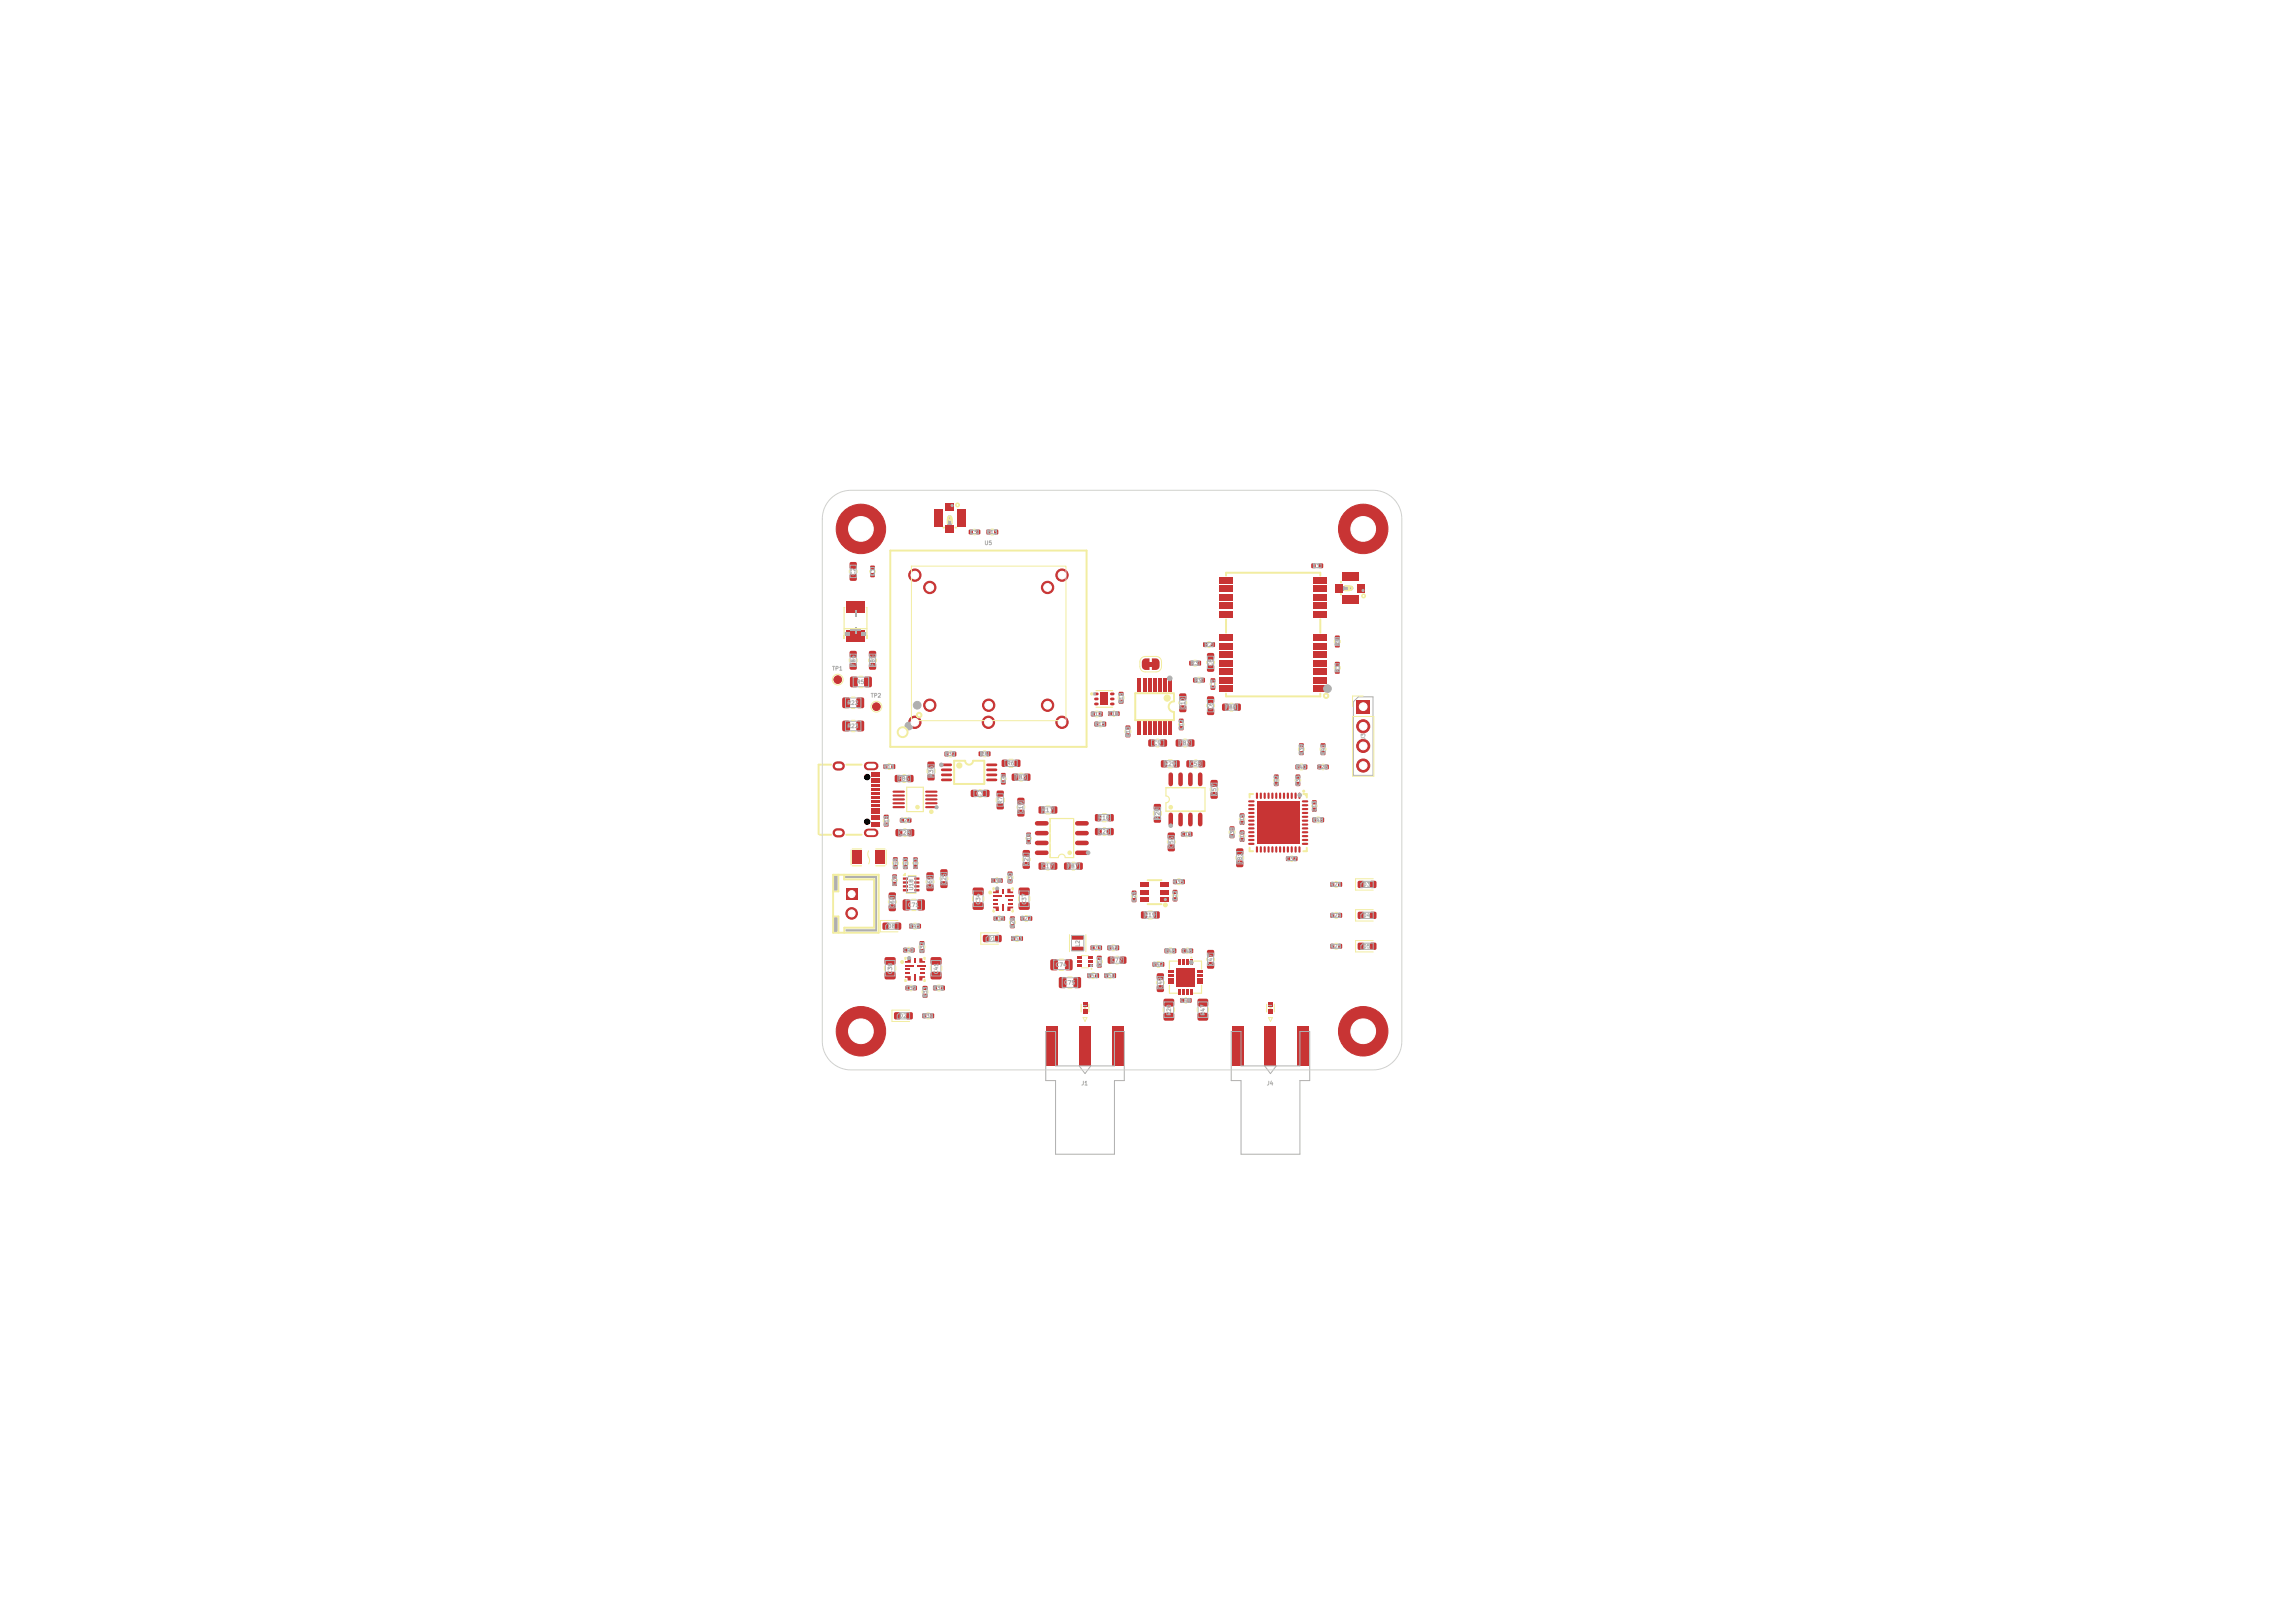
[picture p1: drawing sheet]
<svg xmlns="http://www.w3.org/2000/svg" width="297mm" height="210mm" viewBox="0 0 297 210" stroke-linecap="round" stroke-linejoin="round" font-family="sans-serif">
<defs><g id="words">
<g font-size=".5" fill="#afafaf">
<text x="125.5" y="69.2">C5</text>
<text x="127.3" y="70.6">U5</text>
<text x="127.6" y="69.2">R13</text>
<text x="110.8" y="74.5" transform="rotate(-90 110.8 74.5)">C2</text>
<text x="113.3" y="74.5" transform="rotate(-90 113.3 74.5)">C1</text>
<text x="169.9" y="73.6">L1</text>
<text x="155.9" y="83.8">R2</text>
<text x="173.4" y="83.6" transform="rotate(-90 173.4 83.6)">R8</text>
<text x="107.6" y="86.9">TP1</text>
<text x="110.8" y="86.2" transform="rotate(-90 110.8 86.2)">FB4</text>
<text x="110.8" y="88.6">R5</text>
<text x="113.3" y="86.2" transform="rotate(-90 113.3 86.2)">FB5</text>
<text x="154.1" y="86.2">R3</text>
<text x="154.6" y="88.4">R9</text>
<text x="157" y="86.3" transform="rotate(-90 157 86.3)">C8</text>
<text x="157.3" y="89.1" transform="rotate(-90 157.3 89.1)">C7</text>
<text x="173.4" y="87" transform="rotate(-90 173.4 87)">R1</text>
<text x="109.6" y="91.3">R22</text>
<text x="109.6" y="94.3">R23</text>
<text x="112.6" y="90.4">TP2</text>
<text x="141.1" y="92.8">R12</text>
<text x="141.6" y="94.1">R15</text>
<text x="143.3" y="92.7">C16</text>
<text x="145.5" y="91.1" transform="rotate(-90 145.5 91.1)">R16</text>
<text x="146.3" y="95.5" transform="rotate(-90 146.3 95.5)">R10</text>
<text x="153.2" y="94.6" transform="rotate(-90 153.2 94.6)">C12</text>
<text x="153.4" y="91.8" transform="rotate(-90 153.4 91.8)">C10</text>
<text x="157" y="91.9" transform="rotate(-90 157 91.9)">C6</text>
<text x="158.6" y="91.9">FB8</text>
<text x="176.8" y="95.8" transform="rotate(-90 176.8 95.8)">J3</text>
<text x="114.3" y="99.6">R11</text>
<text x="116.2" y="101.1">FB6</text>
<text x="120.9" y="100.6" transform="rotate(-90 120.9 100.6)">R36</text>
<text x="122.2" y="97.9">R37</text>
<text x="126.8" y="97.9">R4</text>
<text x="130.2" y="101.4" transform="rotate(-90 130.2 101.4)">C4</text>
<text x="130.3" y="99.1">R6</text>
<text x="131.3" y="100.9">FB3</text>
<text x="149.2" y="96.5">C9</text>
<text x="150.6" y="99.2">R29</text>
<text x="152.6" y="96.5">FB2</text>
<text x="153.9" y="99.2">C58</text>
<text x="165.5" y="101.8" transform="rotate(-90 165.5 101.8)">C42</text>
<text x="167.6" y="99.6">R40</text>
<text x="168.3" y="101.8" transform="rotate(-90 168.3 101.8)">C33</text>
<text x="168.8" y="97.8" transform="rotate(-90 168.8 97.8)">R39</text>
<text x="170.4" y="99.6">C26</text>
<text x="171.6" y="97.8" transform="rotate(-90 171.6 97.8)">R41</text>
<text x="115.1" y="107" transform="rotate(-90 115.1 107)">R14</text>
<text x="116.4" y="106.5">C27</text>
<text x="126.3" y="103">C3</text>
<text x="129.8" y="104.1" transform="rotate(-90 129.8 104.1)">R7</text>
<text x="132.5" y="105.3" transform="rotate(-90 132.5 105.3)">C19</text>
<text x="134.8" y="105.2">R17</text>
<text x="142.1" y="106.2">R18</text>
<text x="142.1" y="108">C20</text>
<text x="150.2" y="106.1" transform="rotate(-90 150.2 106.1)">R28</text>
<text x="157.5" y="103" transform="rotate(-90 157.5 103)">C57</text>
<text x="161.1" y="106.8" transform="rotate(-90 161.1 106.8)">C15</text>
<text x="169.8" y="106.5">R48</text>
<text x="170.5" y="105.1" transform="rotate(-90 170.5 105.1)">C13</text>
<text x="116.3" y="112.5" transform="rotate(-90 116.3 112.5)">R44</text>
<text x="116.3" y="108.1">C28</text>
<text x="117.6" y="112.5" transform="rotate(-90 117.6 112.5)">R43</text>
<text x="118.9" y="112.5" transform="rotate(-90 118.9 112.5)">C43</text>
<text x="133.2" y="112" transform="rotate(-90 133.2 112)">C21</text>
<text x="133.5" y="109.3" transform="rotate(-90 133.5 109.3)">C18</text>
<text x="134.8" y="112.5">C17</text>
<text x="138.1" y="112.5">FB7</text>
<text x="152" y="109.8" transform="rotate(-90 152 109.8)">C56</text>
<text x="152.8" y="108.3">C11</text>
<text x="159.8" y="108.5" transform="rotate(-90 159.8 108.5)">R38</text>
<text x="160.8" y="111.8" transform="rotate(-90 160.8 111.8)">FB1</text>
<text x="161.1" y="109" transform="rotate(-90 161.1 109)">C14</text>
<text x="166.3" y="111.5">C32</text>
<text x="115.9" y="117.5" transform="rotate(-90 115.9 117.5)">C68</text>
<text x="116.2" y="114.7" transform="rotate(-90 116.2 114.7)">C70</text>
<text x="117.4" y="117.5">C71</text>
<text x="118.3" y="115.3" transform="rotate(-90 118.3 115.3)">U18</text>
<text x="120.7" y="114.9" transform="rotate(-90 120.7 114.9)">C69</text>
<text x="122.5" y="114.5" transform="rotate(-90 122.5 114.5)">C25</text>
<text x="127" y="117.1" transform="rotate(-90 127 117.1)">C34</text>
<text x="128.2" y="114.3">C36</text>
<text x="128.5" y="119.2">C35</text>
<text x="131.1" y="114.4" transform="rotate(-90 131.1 114.4)">R30</text>
<text x="132" y="119.2">R27</text>
<text x="132.9" y="117.1" transform="rotate(-90 132.9 117.1)">C37</text>
<text x="147.1" y="116.8" transform="rotate(-90 147.1 116.8)">C24</text>
<text x="148" y="118.8">R19</text>
<text x="151.7" y="114.5">R35</text>
<text x="152.4" y="116.7" transform="rotate(-90 152.4 116.7)">C22</text>
<text x="172.1" y="114.8">R21</text>
<text x="172.1" y="118.8">R24</text>
<text x="176.3" y="118.8">D4</text>
<text x="176.3" y="114.8">D3</text>
<text x="114.8" y="120.2">D8</text>
<text x="116.8" y="123.3">C40</text>
<text x="117.6" y="120.2">R45</text>
<text x="119.7" y="123.4" transform="rotate(-90 119.7 123.4)">R32</text>
<text x="127.8" y="121.8">D1</text>
<text x="130.8" y="121.8">R53</text>
<text x="131.4" y="120.2" transform="rotate(-90 131.4 120.2)">R26</text>
<text x="136.5" y="125.2">C74</text>
<text x="139.8" y="122.6" transform="rotate(-90 139.8 122.6)">L2</text>
<text x="141" y="123">C73</text>
<text x="142.6" y="125.3" transform="rotate(-90 142.6 125.3)">R52</text>
<text x="143.2" y="123">R49</text>
<text x="143.7" y="124.6">C72</text>
<text x="149.1" y="125.2">R42</text>
<text x="150.6" y="123.4">R46</text>
<text x="152.8" y="123.4">C46</text>
<text x="157" y="125" transform="rotate(-90 157 125)">C47</text>
<text x="172.1" y="122.8">R25</text>
<text x="176.3" y="122.8">D5</text>
<text x="115.6" y="126.1" transform="rotate(-90 115.6 126.1)">C38</text>
<text x="116.3" y="131.8">D2</text>
<text x="117.1" y="128.2">C39</text>
<text x="119.3" y="131.8">R34</text>
<text x="120.1" y="129.2" transform="rotate(-90 120.1 129.2)">R33</text>
<text x="120.7" y="128.2">R31</text>
<text x="121.5" y="126.1" transform="rotate(-90 121.5 126.1)">C41</text>
<text x="137.6" y="127.5">C75</text>
<text x="140.6" y="126.6">R51</text>
<text x="142.8" y="126.6">R50</text>
<text x="150.5" y="128" transform="rotate(-90 150.5 128)">C49</text>
<text x="151.6" y="131.5" transform="rotate(-90 151.6 131.5)">R20</text>
<text x="152.6" y="129.8">C48</text>
<text x="156" y="131.5" transform="rotate(-90 156 131.5)">R47</text>
<text x="139.9" y="140.6">J1</text>
<text x="163.9" y="140.6">J4</text>
</g>
</g></defs>
<g fill="#c83434">
<path d="M148.7 85.6h.5v.6h-.5z"/>
<path d="M130.4 113.8h.6v.5h-.6z"/>
<path d="M130.4 112.8h.6v.5h-.6z"/>
<path d="M170 88.7h1.8v.8h-1.8z"/>
<path d="M170 87.6h1.8v.8h-1.8z"/>
<path d="M170 86.5h1.8v.8h-1.8z"/>
<path d="M170 85.4h1.8v.8h-1.8z"/>
<path d="M170 84.3h1.8v.8h-1.8z"/>
<path d="M170 83.2h1.8v.8h-1.8z"/>
<path d="M170 82.1h1.8v.8h-1.8z"/>
<path d="M170 79.1h1.8v.8h-1.8z"/>
<path d="M170 78h1.8v.8h-1.8z"/>
<path d="M170 76.9h1.8v.8h-1.8z"/>
<path d="M170 75.8h1.8v.8h-1.8z"/>
<path d="M170 74.7h1.8v.8h-1.8z"/>
<path d="M157.8 74.7h1.8v.8h-1.8z"/>
<path d="M157.8 75.8h1.8v.8h-1.8z"/>
<path d="M157.8 76.9h1.8v.8h-1.8z"/>
<path d="M157.8 78h1.8v.8h-1.8z"/>
<path d="M157.8 79.1h1.8v.8h-1.8z"/>
<path d="M157.8 82.1h1.8v.8h-1.8z"/>
<path d="M157.8 83.2h1.8v.8h-1.8z"/>
<path d="M157.8 84.3h1.8v.8h-1.8z"/>
<path d="M157.8 85.4h1.8v.8h-1.8z"/>
<path d="M157.8 86.5h1.8v.8h-1.8z"/>
<path d="M157.8 87.6h1.8v.8h-1.8z"/>
<path d="M157.8 88.7h1.8v.8h-1.8z"/>
<path d="M170.7 72.9h.5v.6h-.5z"/>
<path d="M169.7 72.9h.5v.6h-.5z"/>
<path d="M152.6 94h.5v.5h-.5z"/>
<path d="M152.6 93h.5v.5h-.5z"/>
<path d="M149.4 105.7h.8v.7h-.8z"/>
<path d="M149.4 104.1h.8v.7h-.8z"/>
<path d="M117.5 124h.4v.6h-.8v-.2h.4z"/>
<path d="M117.1 124.8h1.1v.3h-1.1z"/>
<path d="M117.1 125.3h.6v.3h-.6z"/>
<path d="M117.1 125.8h.6v.3h-.6z"/>
<path d="M117.1 126.3h.8v.6h-.4v-.4h-.4z"/>
<path d="M118.3 126.1h.2v.8h-.2z"/>
<path d="M119 126.3h.7v.2h-.3v.4h-.4z"/>
<path d="M119.1 125.8h.6v.3h-.6z"/>
<path d="M119.1 125.3h.6v.3h-.6z"/>
<path d="M118.7 124.8h1v.3h-1z"/>
<path d="M119 124h.4v.4h.3v.2h-.7z"/>
<path d="M118.3 124h.2v.6h-.2z"/>
<path d="M169.8 103.6h.6v.4h-.6z"/>
<path d="M169.8 104.5h.6v.5h-.6z"/>
<path d="M116.9 113.6l.6-.1v.3h-.6z"/>
<path d="M116.9 114.1l.6-.1v.3h-.6z"/>
<path d="M116.9 114.6l.6-.1v.3h-.6z"/>
<path d="M116.9 115.1l.6-.1v.3h-.6z"/>
<path d="M118.3 115.1l.7-.1v.3h-.6z"/>
<path d="M118.3 114.6l.7-.1v.3h-.6z"/>
<path d="M118.3 114.1l.7-.1v.3h-.6z"/>
<path d="M118.3 113.6l.7-.1v.3h-.6z"/>
<path d="M122.4 65.1h1v1h-1z"/>
<path d="M123.9 65.9h1.1v2.2h-1.1z"/>
<path d="M120.9 65.9h1.1v2.2h-1.1z"/>
<path d="M122.4 68h1v1h-1z"/>
<path d="M159.8 91.1h.7v.8h-.7z"/>
<path d="M158.2 91.1h.8v.8h-.8z"/>
<path d="M175.7 75.6h1v1h-1z"/>
<path d="M173.7 77.1h2.2v1.1h-2.2z"/>
<path d="M173.7 74.1h2.2v1.1h-2.2z"/>
<path d="M172.8 75.6h1v1h-1z"/>
<path d="M129 102.3h.9v.7h-.9z"/>
<path d="M129 104h.9v.7h-.9z"/>
<path d="M118.8 116.4h.7l.2 .1v1.1l-.1 .2h-.6l-.3-.1v-1.1z"/>
<path d="M116.9 116.4h.7l.2 .1v1.1l-.1 .2h-.6l-.3-.1v-1.1z"/>
</g>
<path d="M115.6 104.4h1.4M115.6 103.9h1.4M115.6 103.4h1.4M115.6 102.9h1.4M115.6 102.4h1.4M119.9 104.4h1.3M119.9 103.9h1.3M119.9 103.4h1.3M119.9 102.9h1.3M119.9 102.4h1.3" fill="none" stroke="#c83434" stroke-width=".28"/>
<g fill="#c83434">
<path d="M115.8 100.3h.8v.9h-.8z"/>
<path d="M117.4 100.3h.8v.9h-.8z"/>
<path d="M131 100.2h.7v.8h-.7z"/>
<path d="M132.6 100.2h.7v.8h-.7z"/>
<path d="M172.8 83.3h.5v.5h-.5z"/>
<path d="M172.8 82.3h.5v.4h-.5z"/>
<path d="M160.5 108.4h.5v.5h-.5z"/>
<path d="M160.5 107.5h.5v.4h-.5z"/>
<path d="M119.4 127.6h.6v.5h-.6z"/>
<path d="M119.4 128.6h.6v.5h-.6z"/>
<path d="M115.1 115.5h.1h.7v.2v.6l-.2 .1-.6-.1-.1-.2z"/>
<path d="M115.1 117.1l.1-.1 .7 .1v.1v.6l-.2 .1-.6-.1-.1-.1z"/>
<path d="M115.4 98.9h.4v.6h-.4z"/>
<path d="M114.3 98.9h.5v.6h-.5z"/>
<path d="M121.7 114.1l.2-.1 .7 .1v.1v.6l-.2 .1-.7-.1v-.1z"/>
<path d="M121.7 112.5h.2h.7v.2v.6l-.2 .1-.7-.1v-.2z"/>
<path d="M116.9 122.7h.5v.5h-.5z"/>
<path d="M117.9 122.7h.4v.5h-.4z"/>
<path d="M151.8 113.8h.5v.6h-.5z"/>
<path d="M152.8 113.8h.5v.6h-.5z"/>
<path d="M156.3 90.2l.1-.1 .7 .1v.1v.6l-.2 .1-.6-.1-.1-.1z"/>
<path d="M156.3 91.7l.1-.1 .7 .1v.2v.6h-.2h-.6l-.1-.2z"/>
<path d="M127.2 102.3l.2-.1 .6 .1 .1 .1-.1 .7h-.2h-.6v-.2z"/>
<path d="M125.7 102.3l.1-.1 .7 .1v.1v.7h-.2h-.6l-.1-.2z"/>
<path d="M117.2 127.6h.5v.5h-.5z"/>
<path d="M118.2 127.6h.4v.5h-.4z"/>
<path d="M141.1 122.4h.5v.5h-.5z"/>
<path d="M142.1 122.4h.5v.5h-.5z"/>
<path d="M150.6 129.3l.2-.1h1l.2 .3-.1 .6-.2 .1h-1l-.1-.2z"/>
<path d="M150.6 131.1l.2-.1 1 .1 .2 .2-.1 .6-.2 .2h-1l-.1-.3z"/>
<path d="M155.7 83.1h.5v.6h-.5z"/>
<path d="M156.7 83.1h.5v.6h-.5z"/>
<path d="M144.8 90.6h.6v.4h-.6z"/>
<path d="M144.8 89.5h.6v.5h-.6z"/>
<path d="M155.4 87.7h.5v.6h-.5z"/>
<path d="M154.4 87.7h.5v.6h-.5z"/>
<path d="M172.8 86.7h.5v.5h-.5z"/>
<path d="M172.8 85.7h.5v.4h-.5z"/>
<path d="M112.6 74.2h.6v.5h-.6z"/>
<path d="M112.6 73.2h.6v.5h-.6z"/>
<path d="M175.8 118h.7v.9h-.7z"/>
<path d="M177.3 118h.8v.9h-.8z"/>
<path d="M150.2 124.5h.4v.6h-.4z"/>
<path d="M149.2 124.5h.4v.6h-.4z"/>
<path d="M132.4 111.6l.2-.1 .6 .1 .1 .2-.1 .6h-.1h-.7l-.1-.2z"/>
<path d="M132.4 110h.2h.6l.1 .2-.1 .6-.1 .1-.7-.1-.1-.1z"/>
<path d="M151.2 107.8l.1-.1 .7 .1 .1 .1-.1 .6-.2 .1-.6-.1-.1-.1z"/>
<path d="M151.2 109.3h.1h.7l.1 .2-.1 .6-.2 .1-.6-.1-.1-.2z"/>
<path d="M150.7 122.8h.5v.5h-.5z"/>
<path d="M151.7 122.8h.5v.5h-.5z"/>
<path d="M129.7 98.3h.7v.9h-.7z"/>
<path d="M131.3 98.3h.7v.9h-.7z"/>
</g>
<circle cx="111.4" cy="133.4" r="3.2" fill="#c83434" stroke="#c83434" stroke-width=".13"/>
<g fill="#c83434">
<path d="M163.7 132.8h1.5v5.1h-1.5z"/>
<path d="M167.9 132.8h1.5v5.1h-1.5z"/>
<path d="M159.4 132.8h1.5v5.1h-1.5z"/>
</g>
<g fill="#c83434" stroke="#c83434" stroke-width=".13">
<circle cx="120.3" cy="91.3" r=".8"/>
<circle cx="127.9" cy="91.3" r=".8"/>
<circle cx="135.6" cy="91.3" r=".8"/>
<circle cx="135.6" cy="76" r=".8"/>
<circle cx="120.3" cy="76" r=".8"/>
</g>
<g fill="#c83434">
<path d="M119.4 131.2h.4v.5h-.4z"/>
<path d="M120.4 131.2h.5v.5h-.5z"/>
<path d="M133.1 118.6h.5v.5h-.5z"/>
<path d="M132.1 118.6h.4v.5h-.4z"/>
<path d="M159.2 106.9h.5v.5h-.5z"/>
<path d="M159.2 108h.5v.4h-.5z"/>
<path d="M172.2 114.2h.4v.5h-.4z"/>
<path d="M173.2 114.2h.5v.5h-.5z"/>
<path d="M126.7 97.3h.4v.5h-.4z"/>
<path d="M127.7 97.3h.5v.5h-.5z"/>
<path d="M141.7 126h.5v.5h-.5z"/>
<path d="M140.7 126h.5v.5h-.5z"/>
<path d="M127.7 68.6h.4v.5h-.4z"/>
<path d="M128.7 68.6h.5v.5h-.5z"/>
<path d="M110 85.9h.8v.7h-.8z"/>
<path d="M110 84.3h.8v.7h-.8z"/>
<path d="M167.4 110.8h.5v.6h-.5z"/>
<path d="M166.4 110.8h.5v.6h-.5z"/>
<path d="M110.1 87.6l.7-.1 .2 .2v1l-.1 .2h-.7l-.2-.1v-1z"/>
<path d="M111.9 87.6l.7-.1 .2 .2v1l-.1 .2h-.6l-.3-.1v-1z"/>
<path d="M151.2 87.8h.4v1.7h-.4z"/>
<path d="M150.5 87.8h.4v1.7h-.4z"/>
<path d="M149.9 87.8h.4v1.7h-.4z"/>
<path d="M149.2 87.8h.4v1.7h-.4z"/>
<path d="M148.6 87.8h.4v1.7h-.4z"/>
<path d="M147.9 87.8h.4v1.7h-.4z"/>
<path d="M147.3 87.8h.4v1.7h-.4z"/>
<path d="M147.3 93.4h.4v1.7h-.4z"/>
<path d="M147.9 93.4h.4v1.7h-.4z"/>
<path d="M148.6 93.4h.4v1.7h-.4z"/>
<path d="M149.2 93.4h.4v1.7h-.4z"/>
<path d="M149.9 93.4h.4v1.7h-.4z"/>
<path d="M150.5 93.4h.4v1.7h-.4z"/>
<path d="M151.2 93.4h.4v1.7h-.4z"/>
<path d="M170.5 99h.5v.5h-.5z"/>
<path d="M171.5 99h.4v.5h-.4z"/>
<path d="M127.3 121h.7v.9h-.7z"/>
<path d="M128.8 121h.8v.9h-.8z"/>
<path d="M110.4 110.1h1.2v1.7h-1.2z"/>
<path d="M113.3 110.1h1.2v1.7h-1.2z"/>
<path d="M114.3 119.4h.7v.9h-.7z"/>
<path d="M115.8 119.4h.8v.9h-.8z"/>
<path d="M175.8 114h.7v.9h-.7z"/>
<path d="M177.3 114h.8v.9h-.8z"/>
<path d="M152.7 129.2h.5v.5h-.5z"/>
<path d="M153.7 129.2h.5v.5h-.5z"/>
<path d="M150.2 95.7h.2h.6v.2v.6l-.2 .1-.6-.1-.1-.1z"/>
<path d="M148.7 95.7h.1h.6l.1 .2-.1 .6-.1 .1-.6-.1-.1-.1z"/>
<path d="M172.2 122.2h.4v.5h-.4z"/>
<path d="M173.2 122.2h.5v.5h-.5z"/>
<path d="M170.9 97.2h.6v.5h-.6z"/>
<path d="M170.9 96.2h.6v.5h-.6z"/>
<path d="M151.9 98.4h.7v.9h-.7z"/>
<path d="M150.3 98.4h.7v.9h-.7z"/>
<path d="M115.8 131h.7v.9h-.7z"/>
<path d="M117.3 131h.8v.9h-.8z"/>
<path d="M169.8 105.8h.5v.6h-.5z"/>
<path d="M170.9 105.8h.4v.6h-.4z"/>
<path d="M152.7 91.3h.1h.7v.2v.6l-.2 .1-.6-.1-.1-.2z"/>
<path d="M152.7 89.8l.1-.1 .7 .1v.1v.6l-.2 .1-.6-.1-.1-.1z"/>
<path d="M119.9 114.5l.2-.1 .7 .1v.1v.6l-.2 .1-.7-.1v-.1z"/>
<path d="M119.9 112.9h.2h.7v.2v.6l-.2 .1-.7-.1v-.2z"/>
<path d="M143.4 123.8h.2h.6v.2v.6l-.2 .1-.6-.1-.1-.1z"/>
<path d="M145 123.8h.1h.6l.1 .2-.1 .6-.1 .1-.6-.1-.1-.1z"/>
<path d="M109.5 81.5h2.4v1.6h-2.4z"/>
<path d="M109.5 77.8h2.4v1.5h-2.4z"/>
<path d="M116.5 105.9h.5v.5h-.5z"/>
<path d="M117.4 105.9h.5v.5h-.5z"/>
<path d="M153.6 98.4h.1h.7v.2v.6l-.2 .1-.6-.1-.1-.1z"/>
<path d="M155.1 98.4h.2h.6l.1 .2-.1 .6-.2 .1-.6-.1v-.1z"/>
<path d="M156.7 87.8h.5v.5h-.5z"/>
<path d="M156.7 88.8h.5v.4h-.5z"/>
<path d="M139.7 132.8h1.5v5.1h-1.5z"/>
<path d="M143.9 132.8h1.5v5.1h-1.5z"/>
<path d="M135.4 132.8h1.5v5.1h-1.5z"/>
<path d="M153.8 107.7h.5v.5h-.5z"/>
<path d="M152.9 107.7h.4v.5h-.4z"/>
<path d="M122.2 97.3h.5v.5h-.5z"/>
<path d="M123.3 97.3h.4v.5h-.4z"/>
<path d="M109.1 90.3l.7-.1 .2 .2v1l-.1 .2h-.7l-.2-.1v-1z"/>
<path d="M110.9 90.3l.7-.1 .2 .2v1l-.1 .2h-.6l-.3-.1v-1z"/>
<path d="M129.6 100h.5v.5h-.5z"/>
<path d="M129.6 101h.5v.5h-.5z"/>
<path d="M148 85.3l.2-.1h.6v1.5h-.7l-.3-.3v-.8z"/>
<path d="M149.1 85.2h.7l.2 .3 .1 .8-.1 .2-.2 .2h-.7z"/>
<path d="M143.4 105.4h.7v.8h-.7z"/>
<path d="M141.7 105.4h.7v.8h-.7z"/>
<path d="M140.9 124.8h.6v.3h-.6z"/>
<path d="M140.9 124.3h.6v.3h-.6z"/>
<path d="M140.9 123.8h.6v.3h-.6z"/>
<path d="M139.4 123.8h.6v.3h-.6z"/>
<path d="M139.4 124.3h.6v.3h-.6z"/>
<path d="M139.4 124.8h.6v.3h-.6z"/>
<path d="M115.9 107.3h.2h.6l.1 .2-.1 .6-.1 .1-.7-.1v-.1z"/>
<path d="M117.5 107.3h.2h.6v.2v.6l-.2 .1-.6-.1-.1-.1z"/>
<path d="M153.9 122.8h.5v.5h-.5z"/>
<path d="M152.9 122.8h.5v.5h-.5z"/>
<path d="M140.1 129.6h.6v.6h-.6z"/>
<path d="M140.1 130.6h.6v.6h-.6z"/>
<path d="M121.8 127.6h.5v.5h-.5z"/>
<path d="M120.8 127.6h.4v.5h-.4z"/>
</g>
<circle cx="176.4" cy="133.4" r="3.2" fill="#c83434" stroke="#c83434" stroke-width=".13"/>
<g fill="#c83434">
<path d="M112.5 85.9h.8v.7h-.8z"/>
<path d="M112.5 84.3h.8v.7h-.8z"/>
<path d="M116.9 110.9h.6v.5h-.6z"/>
<path d="M116.9 112h.6v.4h-.6z"/>
<path d="M130.9 121.2h.4v.5h-.4z"/>
<path d="M131.9 121.2h.5v.5h-.5z"/>
<path d="M167.7 99h.4v.5h-.4z"/>
<path d="M168.7 99h.5v.5h-.5z"/>
<path d="M164.1 129.6h.6v.6h-.6z"/>
<path d="M164.1 130.6h.6v.6h-.6z"/>
<path d="M115.6 112h.6v.4h-.6z"/>
<path d="M115.6 110.9h.6v.5h-.6z"/>
<path d="M156.3 86.1l.1-.1 .7 .1v.2v.6h-.2h-.6l-.1-.2z"/>
<path d="M156.3 84.6l.1-.1 .7 .1v.1v.6l-.2 .1-.6-.1-.1-.1z"/>
<path d="M142.9 126h.5v.5h-.5z"/>
<path d="M143.9 126h.5v.5h-.5z"/>
<path d="M141.2 92.1h.5v.6h-.5z"/>
<path d="M142.2 92.1h.5v.6h-.5z"/>
</g>
<g fill="#c83434" stroke="#c83434" stroke-width=".13">
<circle cx="118.4" cy="93.5" r=".8"/>
<circle cx="127.9" cy="93.5" r=".8"/>
<circle cx="137.4" cy="93.5" r=".8"/>
<circle cx="137.4" cy="74.4" r=".8"/>
<circle cx="118.4" cy="74.4" r=".8"/>
</g>
<g fill="#c83434">
<path d="M139 126.5l.7-.1 .2 .2v1l-.1 .2-.6 .1-.3-.2v-1z"/>
<path d="M137.1 126.5l.7-.1 .2 .2v1l-.1 .2-.6 .1-.3-.2v-1z"/>
<path d="M118.2 111.9h.5v.5h-.5z"/>
<path d="M118.2 111h.5v.4h-.5z"/>
</g>
<path d="M134.2 110.3h1.2M134.2 109.1h1.2M134.2 107.8h1.2M134.2 106.5h1.2M139.4 110.3h1.2M139.4 109.1h1.2M139.4 107.8h1.2M139.4 106.5h1.2" fill="none" stroke="#c83434" stroke-width=".59"/>
<g fill="#c83434">
<path d="M154 124.2h.3v.7h-.3z"/>
<path d="M153.5 124.2h.3v.7h-.3z"/>
<path d="M153 124.2h.3v.7h-.3z"/>
<path d="M152.5 124.2h.3v.7h-.3z"/>
<path d="M151.2 125.6h.6v.2h-.6z"/>
<path d="M151.2 126.1h.6v.2h-.6z"/>
<path d="M151.2 126.6h.6v.2h-.6z"/>
<path d="M151.2 127.1h.6v.2h-.6z"/>
<path d="M152.5 128h.3v.7h-.3z"/>
<path d="M153 128h.3v.7h-.3z"/>
<path d="M153.5 128h.3v.7h-.3z"/>
<path d="M154 128h.3v.7h-.3z"/>
<path d="M155 127.1h.7v.2h-.7z"/>
<path d="M155 126.6h.7v.2h-.7z"/>
<path d="M155 126.1h.7v.2h-.7z"/>
<path d="M155 125.6h.7v.2h-.7z"/>
<path d="M152.2 125.2h2.4v2.5h-2.4z"/>
</g>
<circle cx="113.4" cy="91.4" r=".5" fill="#c83434" stroke="#c83434" stroke-width=".13"/>
<g fill="#c83434">
<path d="M131.7 104.8h.2h.6l.1 .2-.1 .6-.1 .1-.7-.1-.1-.2z"/>
<path d="M131.7 103.3l.2-.1 .6 .1 .1 .1-.1 .6-.1 .1-.7-.1-.1-.1z"/>
<path d="M160.5 106.2h.5v.5h-.5z"/>
<path d="M160.5 105.3h.5v.4h-.5z"/>
</g>
<path d="M151.5 100.2v1.2M151.5 105.4v1.2M152.8 100.2v1.2M152.8 105.4v1.2M154 100.2v1.2M154 105.4v1.2M155.3 100.2v1.2M155.3 105.4v1.2" fill="none" stroke="#c83434" stroke-width=".59"/>
<g fill="#c83434">
<path d="M115.5 114.1h.5v.5h-.5z"/>
<path d="M115.5 113.2h.5v.4h-.5z"/>
<path d="M155 129.3l.2-.1h1l.2 .3-.1 .6-.2 .1h-1l-.1-.2z"/>
<path d="M155 131.1l.2-.1 1 .1 .2 .2-.1 .6-.2 .2h-1l-.1-.3z"/>
<path d="M146.5 116.2h.5v.5h-.5z"/>
<path d="M146.5 115.3h.5v.4h-.5z"/>
<path d="M125.9 114.9l.2-.1 1.1 .1 .1 .2v.6l-.2 .1h-1.1l-.1-.2z"/>
<path d="M125.9 116.8l.2-.1 1.1 .1 .1 .2v.6l-.2 .1h-1.1l-.1-.2z"/>
<path d="M156.7 101l.2-.1 .6 .1 .1 .1-.1 .6-.1 .1-.7-.1-.1-.1z"/>
<path d="M156.7 102.5h.2h.6l.1 .2-.1 .6-.1 .1-.7-.1-.1-.2z"/>
</g>
<g fill="none" stroke="#c83434" stroke-width=".28">
<path d="M161.7 103.7h.5M161.7 104.2h.5M161.7 104.7h.5M161.7 105.2h.5M161.7 105.7h.5M161.7 106.2h.5M161.7 106.7h.5M161.7 107.2h.5M161.7 107.7h.5M161.7 108.2h.5M161.7 108.7h.5M161.7 109.2h.5"/>
<path d="M162.7 102.7v.6M162.7 109.6v.6M163.2 102.7v.6M163.2 109.6v.6M163.7 102.7v.6M163.7 109.6v.6M164.2 102.7v.6M164.2 109.6v.6M164.7 102.7v.6M164.7 109.6v.6M165.2 102.7v.6M165.2 109.6v.6"/>
<path d="M165.7 102.7v.6M165.7 109.6v.6M166.2 102.7v.6M166.2 109.6v.6M166.7 102.7v.6M166.7 109.6v.6M167.2 102.7v.6M167.2 109.6v.6M167.7 102.7v.6M167.7 109.6v.6M168.2 102.7v.6M168.2 109.6v.6"/>
<path d="M168.6 103.7h.6M168.6 104.2h.6M168.6 104.7h.6M168.6 105.2h.6M168.6 105.7h.6M168.6 106.2h.6M168.6 106.7h.6M168.6 107.2h.6M168.6 107.7h.6M168.6 108.2h.6M168.6 108.7h.6M168.6 109.2h.6"/>
</g>
<g fill="#c83434">
<path d="M162.7 103.7h5.5v5.5h-5.5z"/>
<path d="M137.9 124.2l.7-.1 .2 .2v1l-.1 .2-.6 .1-.3-.2v-1z"/>
<path d="M136 124.2l.7-.1 .2 .2v1l-.1 .2-.6 .1-.3-.2v-1z"/>
<path d="M114.4 106.5h.6v.4h-.6z"/>
<path d="M114.4 105.4h.6v.5h-.6z"/>
<path d="M154.9 85.5h.5v.6h-.5z"/>
<path d="M153.9 85.5h.5v.6h-.5z"/>
<path d="M130.7 119.6h.6v.5h-.6z"/>
<path d="M130.7 118.6h.6v.5h-.6z"/>
<path d="M128.3 113.7h.5v.5h-.5z"/>
<path d="M129.3 113.7h.4v.5h-.4z"/>
<path d="M152.2 95.7h.8v.9h-.8z"/>
<path d="M153.8 95.7h.7v.9h-.7z"/>
<path d="M109.5 114.9h1.5v1.6h-1.5z"/>
</g>
<circle cx="110.2" cy="118.2" r=".75" fill="#c83434" stroke="#c83434" stroke-width=".13"/>
<g fill="#c83434">
<path d="M134.4 104.4h.7v.8h-.7z"/>
<path d="M136.1 104.4h.7v.8h-.7z"/>
<path d="M149.8 127.5h.1h.7v.2v.6l-.2 .1-.6-.1-.1-.2z"/>
<path d="M149.8 126l.1-.1 .7 .1v.1v.7h-.2h-.6l-.1-.2z"/>
<path d="M156.3 124.5h.1h.7v.2v.6l-.2 .1-.6-.1-.1-.2z"/>
<path d="M156.3 123l.1-.1 .7 .1v.1v.6l-.2 .1-.6-.1-.1-.1z"/>
<path d="M134.5 111.7l.1-.1 .6 .1 .1 .1-.1 .7-.1 .1-.6-.1-.1-.2z"/>
<path d="M136 111.7l.2-.1 .6 .1v.1v.7l-.2 .1-.6-.1-.1-.2z"/>
<path d="M110 74.3h.2h.6l.1 .2-.1 .6-.1 .1-.7-.1-.1-.2z"/>
<path d="M110 72.8l.2-.1 .6 .1 .1 .1-.1 .6-.1 .1-.7-.1-.1-.1z"/>
</g>
<path d="M112.3 99.1h.8M112.3 107.8h.8" fill="none" stroke="#c83434" stroke-width="1.1"/>
<path d="M108.3 99.1h.4M108.3 107.8h.4" fill="none" stroke="#c83434" stroke-width="1.2"/>
<g fill="#c83434">
<path d="M112.7 100h1.1v.5h-1.1z"/>
<path d="M112.7 100.8h1.1v.5h-1.1z"/>
<path d="M112.7 102h1.1v.3h-1.1z"/>
<path d="M112.7 103h1.1v.3h-1.1z"/>
<path d="M112.7 103.5h1.1v.3h-1.1z"/>
<path d="M112.7 104.5h1.1v.3h-1.1z"/>
<path d="M112.7 106.4h1.1v.5h-1.1z"/>
<path d="M112.7 105.6h1.1v.5h-1.1z"/>
<path d="M112.7 105h1.1v.3h-1.1z"/>
<path d="M112.7 104h1.1v.3h-1.1z"/>
<path d="M112.7 102.5h1.1v.3h-1.1z"/>
<path d="M112.7 101.5h1.1v.3h-1.1z"/>
<path d="M132.8 108.7h.6v.5h-.6z"/>
<path d="M132.8 107.8h.6v.4h-.6z"/>
</g>
<path d="M121.9 99h1.1M121.9 99.6h1.1M127.8 99h1.1M127.8 99.6h1.1M121.9 100.3h1.1M121.9 100.9h1.1M127.8 100.3h1.1M127.8 100.9h1.1" fill="none" stroke="#c83434" stroke-width=".35"/>
<g fill="#c83434">
<path d="M117.7 119.6h.4v.5h-.4z"/>
<path d="M118.7 119.6h.5v.5h-.5z"/>
<path d="M131.9 114.9l.2-.1 1 .1 .2 .2-.1 .6-.2 .1h-1l-.2-.2z"/>
<path d="M131.9 116.8l.2-.1 1 .1 .2 .2-.1 .6-.2 .1h-1l-.2-.2z"/>
<path d="M120.1 98.6h.8v.7h-.8z"/>
<path d="M120.1 100.2h.8v.7h-.8z"/>
<path d="M151.8 116.1h.5v.5h-.5z"/>
<path d="M151.8 115.2h.5v.4h-.5z"/>
<path d="M144.3 122.4h.5v.5h-.5z"/>
<path d="M143.3 122.4h.5v.5h-.5z"/>
<path d="M142.7 93.4h.4v.6h-.4z"/>
<path d="M141.6 93.4h.5v.6h-.5z"/>
<path d="M137.8 111.7h.7v.8h-.7z"/>
<path d="M139.3 111.7h.8v.8h-.8z"/>
<path d="M143.4 92.1h.5v.5h-.5z"/>
<path d="M144.4 92.1h.5v.5h-.5z"/>
<path d="M141.8 107.2l.1-.1 .6 .1 .1 .2-.1 .6-.1 .1-.6-.1-.1-.1z"/>
<path d="M143.3 107.2l.2-.1 .6 .1v.2v.6l-.2 .1-.6-.1-.1-.1z"/>
<path d="M164.9 100.2h.5v.5h-.5z"/>
<path d="M164.9 101.2h.5v.5h-.5z"/>
<path d="M125.4 68.6h.5v.5h-.5z"/>
<path d="M126.4 68.6h.4v.5h-.4z"/>
</g>
<circle cx="108.4" cy="87.9" r=".5" fill="#c83434" stroke="#c83434" stroke-width=".13"/>
<g fill="#c83434">
<path d="M168.1 97.2h.6v.5h-.6z"/>
<path d="M168.1 96.2h.6v.5h-.6z"/>
<path d="M167.7 101.2h.5v.5h-.5z"/>
<path d="M167.7 100.2h.5v.5h-.5z"/>
<path d="M128.9 115h.4v.6h-.8v-.2h.4z"/>
<path d="M128.5 115.8h1.1v.3h-1.1z"/>
<path d="M128.5 116.3h.6v.3h-.6z"/>
<path d="M128.5 116.8h.6v.3h-.6z"/>
<path d="M128.5 117.3h.8v.6h-.4v-.4h-.4z"/>
<path d="M129.7 117.1h.2v.8h-.2z"/>
<path d="M130.4 117.3h.7v.2h-.3v.4h-.4z"/>
<path d="M130.5 116.8h.6v.3h-.6z"/>
<path d="M130.5 116.3h.6v.3h-.6z"/>
<path d="M130.1 115.8h1v.3h-1z"/>
<path d="M130.4 115h.4v.4h.3v.2h-.7z"/>
<path d="M129.7 115h.2v.6h-.2z"/>
</g>
<path d="M141.8 89.8h.2M141.8 90.4h.2M141.8 91.1h.2M143.8 89.8h.3M143.8 90.4h.3M143.8 91.1h.3" fill="none" stroke="#c83434" stroke-width=".36"/>
<g fill="#c83434">
<path d="M142.4 89.6h1v1.6h-1z"/>
<path d="M142 124.7h.5v.5h-.5z"/>
<path d="M142 123.7h.5v.5h-.5z"/>
<path d="M120.5 123.9l.2-.1 1 .1 .2 .2-.1 .6-.2 .1h-1l-.2-.2z"/>
<path d="M120.5 125.8l.2-.1 1 .1 .2 .2-.1 .6-.2 .1h-1l-.2-.2z"/>
<path d="M150.2 116.1h1.1v.6h-1.1z"/>
<path d="M150.2 115.1h1.1v.6h-1.1z"/>
<path d="M150.2 114.2h1.1v.6h-1.1z"/>
<path d="M147.5 114.2h1.1v.6h-1.1z"/>
<path d="M147.5 115.1h1.1v.6h-1.1z"/>
<path d="M147.5 116.1h1.1v.6h-1.1z"/>
<path d="M119 121.8h.6v.5h-.6z"/>
<path d="M119 122.8h.6v.5h-.6z"/>
<path d="M128.6 118.6h.5v.5h-.5z"/>
<path d="M129.6 118.6h.4v.5h-.4z"/>
<path d="M109.1 93.3l.7-.1 .2 .2v1l-.1 .2h-.7l-.2-.1v-1z"/>
<path d="M110.9 93.3l.7-.1 .2 .2v1l-.1 .2h-.6l-.3-.1v-1z"/>
<path d="M145.7 94.9h.5v.5h-.5z"/>
<path d="M145.7 93.9h.5v.5h-.5z"/>
<path d="M160 109.8h.9v.8h-.9z"/>
<path d="M160 111.4h.9v.8h-.9z"/>
</g>
<circle cx="111.4" cy="68.4" r="3.2" fill="#c83434" stroke="#c83434" stroke-width=".13"/>
<path d="M175.6 90.6h1.7v1.7h-1.7z" fill="#c83434"/>
<g fill="#c83434" stroke="#c83434" stroke-width=".13">
<circle cx="176.4" cy="94" r=".85"/>
<circle cx="176.4" cy="96.5" r=".85"/>
<circle cx="176.4" cy="99.1" r=".85"/>
</g>
<g fill="#c83434">
<path d="M172.2 118.2h.4v.5h-.4z"/>
<path d="M173.2 118.2h.5v.5h-.5z"/>
</g>
<circle cx="176.4" cy="68.4" r="3.2" fill="#c83434" stroke="#c83434" stroke-width=".13"/>
<g fill="#c83434">
<path d="M114.5 123.9l.2-.1 1.1 .1 .1 .2v.6l-.2 .1h-1.1l-.1-.2z"/>
<path d="M114.5 125.8l.2-.1 1.1 .1 .1 .2v.6l-.2 .1h-1.1l-.1-.2z"/>
<path d="M175.8 122h.7v.9h-.7z"/>
<path d="M177.3 122h.8v.9h-.8z"/>
<path d="M147.7 118h.7v.8h-.7z"/>
<path d="M149.3 118h.7v.8h-.7z"/>
<path d="M138.7 121.1h1.5l.1 .4-.2 .1h-1.4v-.1z"/>
<path d="M138.7 122.5h1.5l.1 .5h-.2h-1.4v-.1z"/>
</g>
<path d="M170 73h1v.5h-1zM152.6 93.2h.5v1h-.5zM117.6 113.4h.9v2.1h-1.2v-1.8zM130.4 113h.6v1.1h-.6zM149.4 104.4h.8v1.6h-.8zM169.8 103.8h.5v1h-.5z" fill="none" stroke="#afafaf" stroke-width=".13"/>
<g fill="#afafaf" stroke="#afafaf" stroke-width=".13">
<circle cx="171.8" cy="89.1" r=".5"/>
<circle cx="117.7" cy="124" r=".2"/>
</g>
<circle cx="122.9" cy="67" r=".15" fill="none" stroke="#afafaf" stroke-width=".3"/>
<circle cx="123.2" cy="65.4" r=".1" fill="none" stroke="#afafaf" stroke-width=".2"/>
<path d="M122.6 67h.6v1h-.6z" fill="#afafaf"/>
<path d="M158.6 91.1h1.6v.8h-1.6z" fill="none" stroke="#afafaf" stroke-width=".13"/>
<circle cx="174.8" cy="76.1" r=".15" fill="none" stroke="#afafaf" stroke-width=".3"/>
<circle cx="176.4" cy="76.4" r=".1" fill="none" stroke="#afafaf" stroke-width=".2"/>
<path d="M173.8 75.8h1v.6h-1z" fill="#afafaf"/>
<g fill="none" stroke="#afafaf" stroke-width=".13">
<path d="M112.7 73.4h.5v1h-.5zM127.9 68.6h1v.5h-1zM110 84.6h.8v1.6h-.8zM110.4 87.6h2v1.3h-2zM114.6 98.9h1v.6h-1zM126.9 97.3h1v.5h-1zM130 98.4h1.6v.8h-1.6zM144.8 89.8h.6v1h-.6zM149 95.7h1.6v.8h-1.6zM150.6 98.4h1.6v.9h-1.6zM152.7 90.1h.8v1.6h-.8zM154.6 87.7h1.1v.6h-1.1z"/>
<path d="M155.9 83.1h1.1v.6h-1.1zM156.3 90.5h.8v1.6h-.8zM170.7 99h1v.5h-1zM170.9 96.4h.6v1.1h-.6zM172.8 82.5h.5v1h-.5zM172.8 85.9h.5v1h-.5zM114.9 119.4h1.3v.8h-1.6v-.5zM115.1 115.9h.8v1.6h-.8zM116.2 100.3h1.6v.8h-1.6zM117.3 116.5h2v1.2h-2zM120 113.3h.8v1.6h-.8zM121.8 112.9h.8v1.6h-.8z"/>
<path d="M126 102.3h1.6v.8h-1.6zM129 102.7h.9v1.6h-.9zM131.3 100.2h1.6v.8h-1.6zM132.3 118.6h1v.5h-1zM132.4 110.4h.8v1.6h-.8zM151.2 108.1h.8v1.6h-.8zM152 113.8h1.1v.6h-1.1zM159.2 107.2h.5v1h-.5zM160.5 107.7h.5v1h-.5zM166.7 110.9h1v.5h-1zM170.1 105.8h1v.6h-1zM172.4 114.2h1v.5h-1z"/>
<path d="M176.4 114h1.3v.8h-1.6v-.5zM176.4 118h1.3v.8h-1.6v-.5zM116.4 131h1.3v.8h-1.6v-.5zM117.1 122.7h1v.5h-1zM117.4 127.6h1v.5h-1zM119.4 127.8h.6v1.1h-.6zM119.6 131.2h1v.5h-1zM127.9 121h1.3v.8h-1.6v-.5zM140.9 126h1.1v.5h-1.1zM141.4 122.4h1v.5h-1zM143.8 123.8h1.6v.8h-1.6zM149.4 124.5h1v.6h-1z"/>
<path d="M150.6 129.6h1.3v2h-1.3zM150.9 122.8h1.1v.5h-1.1zM153 129.2h1v.5h-1zM159.3 133.5h1.3v4.4h7.6v-4.4h1.3v6.3h-1.3v9.6h-7.6v-9.6h-1.3zM163.7 137.9l.7 1 .8-1M172.4 122.2h1v.5h-1z"/>
</g>
<g fill="#afafaf" stroke="#afafaf" stroke-width=".13">
<circle cx="121.2" cy="104.5" r=".2"/>
<circle cx="118.7" cy="91.3" r=".5"/>
<circle cx="151.4" cy="87.8" r=".3"/>
</g>
<g fill="#afafaf">
<path d="M109.3 81.8h.7v.4h-.7z"/>
<path d="M110 81.5h1.4v.2h-1.4z"/>
<path d="M110.6 78.9h.2v.8h-.2z"/>
<path d="M110.6 81.1h.2v.9h-.2z"/>
<path d="M111.4 81.8h.7v.4h-.7z"/>
</g>
<path d="M109.4 90.3h2v1.3h-2zM122.5 97.3h1v.5h-1zM153.9 98.4h1.7v.8h-1.7zM156.7 88h.5v1h-.5zM116.3 107.3h1.6v.8h-1.6zM116.7 105.9h1v.5h-1zM129.6 100.3h.5v1h-.5zM142.1 105.4h1.6v.8h-1.6zM153.1 107.7h1v.5h-1zM135.3 133.5h1.3v4.4h7.6v-4.4h1.3v6.3h-1.3v9.6h-7.6v-9.6h-1.3zM139.7 137.9l.7 1 .8-1M153.2 122.8h1v.5h-1z" fill="none" stroke="#afafaf" stroke-width=".13"/>
<circle cx="141.2" cy="124.9" r=".1" fill="none" stroke="#afafaf" stroke-width=".2"/>
<g fill="#afafaf">
<path d="M140.2 130.5l.2-.1 .2 .1z"/>
<path d="M140.2 130.3h.4l-.2 .1z"/>
<path d="M140.2 130.1h.5v.1h-.5z"/>
</g>
<path d="M112.5 84.6h.8v1.6h-.8zM167.9 99h1v.5h-1zM116.9 111.2h.5v1h-.5zM121 127.6h1v.5h-1zM131.1 121.2h1v.5h-1z" fill="none" stroke="#afafaf" stroke-width=".13"/>
<g fill="#afafaf">
<path d="M164.2 130.5l.2-.1 .2 .1z"/>
<path d="M164.2 130.3h.4l-.2 .1z"/>
<path d="M164.2 130.1h.5v.1h-.5z"/>
</g>
<g fill="none" stroke="#afafaf" stroke-width=".13">
<path d="M141.4 92.1h1.1v.6h-1.1zM152.6 95.7h1.6v.8h-1.6zM154.1 85.5h1.1v.6h-1.1zM156.3 84.9h.8v1.6h-.8zM114.4 105.7h.6v1h-.6zM115.5 113.4h.5v1h-.5zM115.6 111.2h.5v1h-.5zM118.2 111.2h.5v1h-.5zM126 115.3h1.2v2h-1.2zM128.5 113.7h1v.5h-1zM130.7 118.8h.6v1.1h-.6zM131.7 103.6h.8v1.6h-.8z"/>
<path d="M146.5 115.5h.5v1h-.5zM156.7 101.3h.8v1.6h-.8zM160.5 105.5h.5v1h-.5zM136.4 124.2h2v1.3h-2zM137.5 126.5h2v1.3h-2zM143.1 126h1.1v.5h-1.1zM155 129.6h1.3v2h-1.3z"/>
</g>
<g fill="#afafaf" stroke="#afafaf" stroke-width=".13">
<circle cx="117.6" cy="93.9" r=".5"/>
<circle cx="154.2" cy="124.5" r=".25"/>
</g>
<g fill="none" stroke="#afafaf" stroke-width=".3">
<circle cx="140.8" cy="110.3" r=".15"/>
<circle cx="151.5" cy="106.8" r=".15"/>
<circle cx="168.2" cy="102.9" r=".15"/>
</g>
<g fill="#afafaf">
<path d="M107.9 113.2h.5v2h-.5z"/>
<path d="M107.9 118.7h.5v2h-.5z"/>
<path d="M109.4 113.3h4.1v7.2h-4.1v-.3h3.9v-6.6h-3.9z"/>
</g>
<g fill="none" stroke="#afafaf" stroke-width=".13">
<path d="M110 73.1h.8v1.6h-.8zM125.6 68.6h1v.5h-1zM109.4 93.3h2v1.3h-2zM120.1 99h.8v1.6h-.8zM141.9 93.4h1v.6h-1zM143.6 92.1h1v.5h-1zM145.7 94.1h.5v1.1h-.5zM168.1 96.4h.6v1.1h-.6zM175.1 90.8l.7-.6h1.9v10.1h-2.6zM117.9 119.6h1v.5h-1zM128.8 118.6h1v.5h-1zM131.9 115.3h1.3v2h-1.3z"/>
<path d="M132.9 108h.5v1h-.5zM134.8 104.4h1.6v.8h-1.6zM134.8 111.7h1.6v.8h-1.6zM138.1 111.7h1.6v.8h-1.6zM142.1 107.2h1.6v.8h-1.6zM148.1 118h1.6v.8h-1.6zM151.8 115.4h.5v1h-.5zM160 110.2h.8v1.6h-.8zM164.9 100.5h.5v1h-.5zM167.7 100.5h.5v1h-.5zM172.4 118.2h1v.5h-1zM114.6 124.3h1.2v2h-1.2z"/>
<path d="M119 122h.6v1.1h-.6zM120.5 124.3h1.3v2h-1.3zM138.7 121h1.6v2h-1.6zM142 123.9h.5v1.1h-.5zM143.5 122.4h1.1v.5h-1.1zM149.8 126.3h.8v1.6h-.8zM156.3 123.3h.8v1.6h-.8zM176.4 122h1.3v.8h-1.6v-.5z"/>
</g>
<g fill="#afafaf" stroke="#afafaf" stroke-width=".13">
<circle cx="112.2" cy="100.5" r=".25"/>
<circle cx="112.2" cy="106.3" r=".25"/>
<circle cx="129.1" cy="115" r=".2"/>
<circle cx="141.6" cy="89.8" r=".15"/>
</g>
<circle cx="121.8" cy="99" r=".15" fill="none" stroke="#afafaf" stroke-width=".3"/>
<circle cx="150.8" cy="116.4" r=".1" fill="none" stroke="#afafaf" stroke-width=".2"/>
<path d="M152.5 93.6v.2M153.2 93.6v.2M116.9 113.3l.3-.3v.3zM117.3 115.6h1.3M117.5 113.3h1.1M130.3 113.4v.3M131.1 113.4v.3M149.3 105v.5M150.3 105v.5M169.7 104.2v.2M170.4 104.2v.2" fill="none" stroke="#f2eda1" stroke-width=".13"/>
<g fill="none" stroke="#f2eda1" stroke-width=".25">
<path d="M158.7 74.5v-.4h12.2v.4M158.7 80.1v1.8M158.7 89.7v.4h12.2v-.4M170.9 80.1v1.8M117.2 126.8v.1M117.2 123.9v.2M119.6 123.9h.1v.2M119.7 126.8v.1h-.1"/>
<circle cx="171.6" cy="90" r=".29"/>
<circle cx="116.7" cy="124.5" r=".13"/>
</g>
<path d="M116.9 113.3l.3-.3v.3z" fill="#f2eda1"/>
<g fill="none" stroke="#f2eda1" stroke-width=".25">
<path d="M122.1 68.3h.1M123.6 68.3h.2M173.5 75.3v.1M173.5 76.8v.1M151.9 89.7h-5v3.5h5v-1.1a.69 .69 0 0 1-.7-.7 .69 .69 0 0 1 .7-.6v-1"/>
<circle cx="122.9" cy="67" r=".22"/>
<circle cx="174.8" cy="76.1" r=".22"/>
<circle cx="118.9" cy="92.5" r=".3"/>
</g>
<g fill="none" stroke="#f2eda1" stroke-width=".2">
<path d="M122.6 67.2v.6M123.2 67.2v.6M174 75.8h.6M174 76.4h.6"/>
<circle cx="123.9" cy="65.3" r=".22"/>
<circle cx="176.5" cy="77.1" r=".22"/>
</g>
<g fill="none" stroke="#f2eda1" stroke-width=".13">
<path d="M112.6 73.8v.2M113.3 73.8v.2M117.9 73.3h20v20h-20zM128.3 68.5h.3M128.3 69.2h.3M109.9 85.3v.3M110.9 85.3v.3M111.2 87.5h.4M111.2 89h.4M114.9 98.8h.3M114.9 99.6h.3M127.3 97.2h.3"/>
<path d="M127.3 97.9h.3M130.6 98.2h.5M130.6 99.3h.5M144.7 90.1v.3M145.5 90.1v.3M149.7 95.6h.3M149.7 96.7h.3M151.2 98.3h.5M151.2 99.4h.5M152.6 90.8v.3M153.6 90.8v.3M155 87.6h.3"/>
<path d="M155 88.4h.3M156.2 91.2v.3M156.3 83h.3M156.3 83.8h.3M157.2 91.2v.3M159.2 91h.3M159.2 92h.3M170.8 96.8v.3M171.1 98.9h.2M171.1 99.6h.2M171.6 96.8v.3M172.7 82.9v.3"/>
<path d="M172.7 86.3v.3M173.4 82.9v.3M173.4 86.3v.3M112.4 110.1a1.25 1.25 0 0 0 .1 1.2l-.1 .5M115 116.5v.3M116 116.5v.3M116.2 119.1h-2.3v1.5h2.3M116.8 100.2h.4M116.8 101.3h.4M118 116.4h.5M118 117.8h.5M119.8 113.9v.3"/>
<path d="M120.9 113.9v.3M121.6 113.5v.3M122.7 113.5v.3M126.7 102.2h.3M126.7 103.2h.3M128.9 103.3v.5M130 103.3v.5M132 100.1h.3M132 101.1h.3M132.3 111.1v.2M132.7 118.5h.3M132.7 119.2h.3"/>
<path d="M133.3 111.1v.2M151.1 108.8v.3M152.1 108.8v.3M152.4 113.7h.3M152.4 114.5h.3M159.1 107.5v.3M159.8 107.5v.3M160.4 108.1v.2M161.1 108.1v.2M167.1 110.8h.2M167.1 111.5h.2M170.4 105.7h.3"/>
<path d="M170.4 106.5h.3M172.8 114.1h.3M172.8 114.8h.3M177.7 113.7h-2.3v1.5h2.3M177.7 117.7h-2.3v1.5h2.3M117.5 122.6h.2M117.5 123.3h.2M117.7 130.7h-2.3v1.5h2.3M117.8 127.5h.2M117.8 128.2h.2M119.3 128.2v.3M120 131.1h.3"/>
<path d="M120 131.8h.3M120.1 128.2v.3M129.2 120.7h-2.3v1.5h2.3M141.3 125.9h.3M141.3 126.6h.3M141.8 122.3h.2M141.8 123h.2M144.4 123.7h.3M144.4 124.8h.3M149.8 124.4h.3M149.8 125.2h.3M150.5 130.4v.5"/>
<path d="M151.3 122.7h.3M151.3 123.4h.3M152 130.4v.5M153.4 129.1h.2M153.4 129.8h.2M164.2 131.7h.5l-.3 .5zM172.8 122.1h.3M172.8 122.8h.3"/>
</g>
<path d="M109.3 78.6h-.1v3.7M112.1 78.6h.1v3.7M109.2 81.3h3M110.1 110v1.9M110.3 112h1.2M110.3 109.8h1.2M113.3 112h1.2M113.3 109.8h1.2M114.7 110v1.9M117.3 101.9h2.2v3.1h-2.2z" fill="none" stroke="#f2eda1" stroke-width=".15"/>
<g fill="none" stroke="#f2eda1" stroke-width=".3">
<circle cx="118.7" cy="104.4" r=".15"/>
<circle cx="120.5" cy="105" r=".15"/>
</g>
<circle cx="151" cy="90.3" r=".4" fill="#f2eda1" stroke="#f2eda1" stroke-width=".13"/>
<g fill="#f2eda1">
<path d="M109.2 82.2h.2v.4h-.2z"/>
<path d="M112.1 82.2h.2v.4h-.2z"/>
</g>
<g fill="none" stroke="#f2eda1" stroke-width=".13">
<path d="M110.2 90.2h.4M110.2 91.7h.4M122.8 97.2h.3M122.8 97.9h.3M147.7 85.1l.5-.2h1.4a.7 .7 0 0 1 .7 .7v.6a.7 .7 0 0 1-.7 .7h-1.4a.7 .7 0 0 1-.7-.7v-.7zM154.6 98.3h.3M154.6 99.4h.3M156.6 88.4v.2M157.3 88.4v.2M117 107.2h.2M117 108.3h.2M117.1 105.8h.2"/>
<path d="M117.1 106.5h.2M129.5 100.7v.2M130.2 100.7v.2M142.7 105.3h.5M142.7 106.3h.5M153.5 107.6h.2M153.5 108.3h.2M139.9 123.7h1M139.9 125.2h1M140.2 131.7h.5l-.3 .5zM153.6 122.7h.2M153.6 123.4h.2"/>
<circle cx="141.3" cy="125.4" r=".06"/>
</g>
<path d="M139.9 129.9v1M140.9 129.9v1" fill="none" stroke="#f2eda1" stroke-width=".15"/>
<g fill="#f2eda1">
<path d="M140.2 130.5l.2-.1 .2 .1z"/>
<path d="M140.2 130.3h.4l-.2 .1z"/>
</g>
<path d="M112.4 85.3v.3M113.4 85.3v.3M168.3 98.9h.3M168.3 99.6h.3M116.8 111.5v.3M117.6 111.5v.3M121.4 127.5h.3M121.4 128.2h.3M131.5 121.1h.3M131.5 121.8h.3" fill="none" stroke="#f2eda1" stroke-width=".13"/>
<path d="M163.9 129.9v1M164.9 129.9v1" fill="none" stroke="#f2eda1" stroke-width=".15"/>
<g fill="#f2eda1">
<path d="M164.2 130.5l.2-.1 .2 .1z"/>
<path d="M164.2 130.3h.4l-.2 .1z"/>
</g>
<g fill="none" stroke="#f2eda1" stroke-width=".13">
<path d="M141.8 92h.3M141.8 92.8h.3M156.2 85.6v.3M157.2 85.6v.3M115.4 113.8v.2M115.5 111.5v.3M116.1 113.8v.2M116.3 111.5v.3M118.1 111.6v.2M118.8 111.6v.2M125.9 116v.6M127.3 116v.6"/>
<path d="M131.6 104.3v.3M132.6 104.3v.3M146.4 115.9v.2M147.1 115.9v.2M156.6 102v.3M157.6 102v.3M160.4 105.9v.2M161.1 105.9v.2M138.2 126.4h.5M138.2 127.9h.5M143.5 125.9h.3M143.5 126.6h.3"/>
<path d="M154.9 130.4v.5M156.4 130.4v.5"/>
<circle cx="113.4" cy="91.4" r=".7"/>
<circle cx="154.2" cy="123.9" r=".06"/>
</g>
<g fill="none" stroke="#f2eda1" stroke-width=".25">
<path d="M115.2 71.2h25.4v25.4h-25.4zM161.7 109.7v.4h.5M162.2 102.7h-.5v.5M168.7 102.7h.4v.5M169.1 109.7v.4h-.4"/>
<circle cx="116.8" cy="94.7" r=".64"/>
</g>
<path d="M135.9 105.9h3v5.1h-1a.44 .44 0 0 0-.5-.5 .44 .44 0 0 0-.4 .5h-1.1zM150.9 101.9h5v3.1h-5v-1.1a.44 .44 0 0 0 .4-.5 .44 .44 0 0 0-.4-.4zM151.3 127.5v1h1.1M152.4 124.4h-1.1v1M154.5 124.4h1v1M155.5 127.5v1h-1" fill="none" stroke="#f2eda1" stroke-width=".15"/>
<g fill="none" stroke="#f2eda1" stroke-width=".3">
<circle cx="138.4" cy="110.3" r=".15"/>
<circle cx="151.5" cy="104.5" r=".15"/>
</g>
<circle cx="168.7" cy="102.4" r=".1" fill="none" stroke="#f2eda1" stroke-width=".2"/>
<path d="M168.7 102.7h.4v.5z" fill="#f2eda1"/>
<g fill="none" stroke="#f2eda1" stroke-width=".13">
<path d="M109.9 73.8v.3M110.9 73.8v.3M153.2 95.6h.3M153.2 96.7h.3M154.5 85.4h.3M154.5 86.2h.3M114.3 106v.3M115.1 106v.3M128.9 113.6h.2M128.9 114.3h.2M130.6 119.2v.3M131.4 119.2v.3"/>
<path d="M132.8 108.4v.2M133.5 108.4v.2M135.4 104.3h.5M135.4 105.3h.5M135.5 111.6h.3M135.5 112.6h.3M137.1 124.1h.5M137.1 125.6h.5M149.7 127v.3M150.7 127v.3M156.2 124v.3M157.2 124v.3"/>
</g>
<path d="M107.6 98.9h-1.7v9M109.5 98.9h2M123.5 98.4h1.4a.51 .51 0 0 0 .5 .5 .51 .51 0 0 0 .5-.5h1.5v3h-3.9zM106.1 108h1.5M107.8 113.2h5.9v7.5h-5.9zM107.8 118.6h.7v2.1M108.5 113.2v2.1h-.7M109.2 113.2v.6h3.9v6.2h-3.8v.7M109.5 108h2" fill="none" stroke="#f2eda1" stroke-width=".25"/>
<circle cx="124.1" cy="99.1" r=".41" fill="#f2eda1"/>
<g fill="none" stroke="#f2eda1" stroke-width=".13">
<path d="M126 68.5h.2M126 69.2h.2M110.2 93.2h.4M110.2 94.7h.4M120 99.5v.5M121 99.5v.5M142.2 93.3h.3M142.2 94.1h.3M144 92h.3M144 92.7h.3M145.6 94.5v.3M146.3 94.5v.3"/>
<path d="M168 96.8v.3M168.8 96.8v.3M175 92.7h2.8v7.7h-2.8zM176.4 90.1h-1.4v1.3M118.3 119.5h.3M129.2 118.5h.2M129.2 119.2h.2M131.8 116v.6M133.3 116v.6M138.8 111.6h.3M138.8 112.6h.3M142.8 107.1h.3"/>
<path d="M142.8 108.1h.3M148.6 117.9h.5M148.6 118.9h.5M151.7 115.8v.2M152.4 115.8v.2M159.9 110.8v.4M160.9 110.8v.4M164.8 100.9v.2M165.5 100.9v.2M167.6 100.9v.2M168.3 100.9v.2M172.8 118.1h.3"/>
<path d="M172.8 118.8h.3M114.5 125v.6M115.9 125v.6M118.3 120.2h.3M118.9 122.4v.3M119.7 122.4v.3M120.4 125v.6M121.9 125v.6M138.4 120.9v2.3M140.5 120.9v2.3M141.9 124.3v.3M142.6 124.3v.3"/>
<path d="M143.9 122.3h.3M143.9 123h.3M177.7 121.7h-2.3v1.5h2.3"/>
<circle cx="108.4" cy="87.9" r=".7"/>
</g>
<g fill="none" stroke="#f2eda1" stroke-width=".25">
<path d="M128.6 117.8v.1M128.6 114.9v.2M131 114.9h.1v.2M131.1 117.8v.1h-.1M148.5 113.9h1.8M148.5 117h1.8"/>
<circle cx="128.1" cy="115.5" r=".13"/>
</g>
<path d="M141.8 89.4h2.2M141.8 91.5h2.2" fill="none" stroke="#f2eda1" stroke-width=".15"/>
<g fill="#f2eda1" stroke="#f2eda1" stroke-width=".13">
<circle cx="141.3" cy="89.8" r=".15"/>
<circle cx="150.8" cy="117.1" r=".25"/>
</g>
<path d="M107.5 64.5a3.7 3.7 0 0 1 2.6-1.1h67.6a3.7 3.7 0 0 1 3.7 3.7v67.6a3.7 3.7 0 0 1-3.7 3.7h-67.6a3.7 3.7 0 0 1-3.7-3.7v-67.6a3.7 3.7 0 0 1 1.1-2.6z" fill="none" stroke="#d0d2cd" stroke-width=".13"/>
<g fill="#fff" stroke="#fff" stroke-width=".13">
<circle cx="111.4" cy="133.4" r="1.6"/>
<circle cx="120.3" cy="91.3" r=".5"/>
<circle cx="127.9" cy="91.3" r=".5"/>
<circle cx="135.6" cy="91.3" r=".5"/>
<circle cx="135.6" cy="76" r=".5"/>
<circle cx="120.3" cy="76" r=".5"/>
<circle cx="176.4" cy="133.4" r="1.6"/>
<circle cx="118.4" cy="93.5" r=".5"/>
<circle cx="127.9" cy="93.5" r=".5"/>
<circle cx="137.4" cy="93.5" r=".5"/>
<circle cx="137.4" cy="74.4" r=".5"/>
<circle cx="118.4" cy="74.4" r=".5"/>
<circle cx="110.2" cy="115.7" r=".45"/>
<circle cx="110.2" cy="118.2" r=".45"/>
<circle cx="111.4" cy="68.4" r="1.6"/>
<circle cx="176.4" cy="91.4" r=".5"/>
<circle cx="176.4" cy="94" r=".5"/>
<circle cx="176.4" cy="96.5" r=".5"/>
<circle cx="176.4" cy="99.1" r=".5"/>
<circle cx="176.4" cy="68.4" r="1.6"/>
</g>
<g fill="#000" stroke="#000" stroke-width=".13">
<circle cx="112.2" cy="100.5" r=".35"/>
<circle cx="112.2" cy="106.3" r=".35"/>
</g>
<path d="M108.3 99.1h.4M112.4 99.1h.7M108.3 107.8h.4M112.4 107.8h.7" fill="none" stroke="#fff" stroke-width=".6"/>
<use href="#words"/>
</svg>
